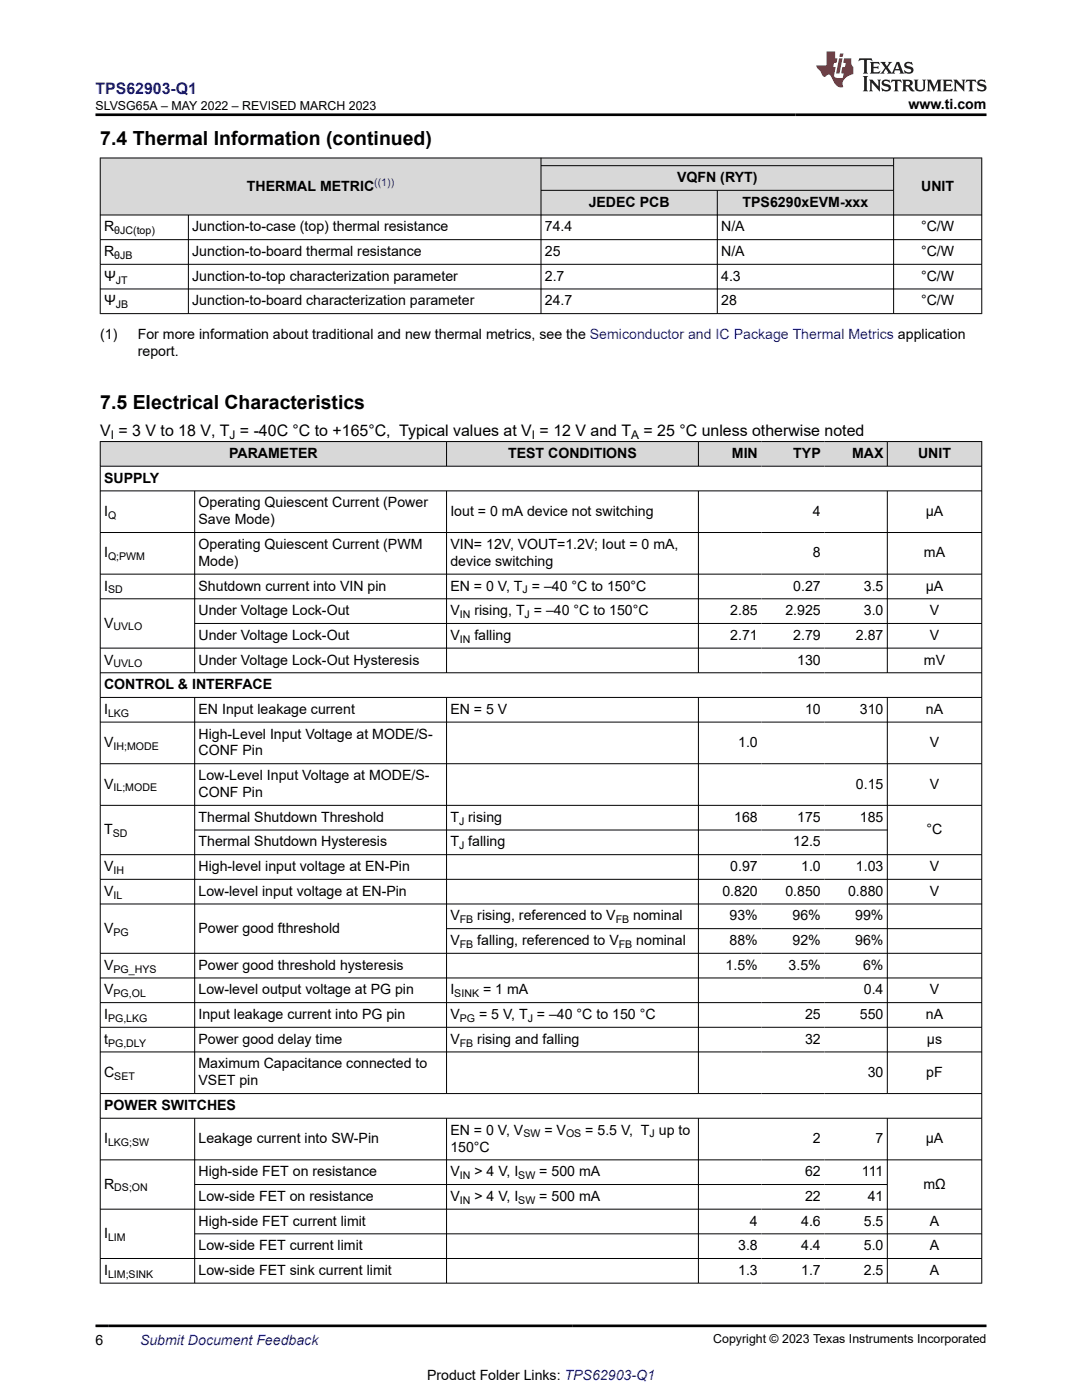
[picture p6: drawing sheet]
<svg xmlns="http://www.w3.org/2000/svg" width="216mm" height="279mm" viewBox="0 0 216 279" stroke-linecap="round" stroke-linejoin="round" font-family="sans-serif">
<defs><g id="words">
<g font-size="3.9">
<text x="20" y="28.8">7.4 Thermal Information (continued)</text>
<text x="20" y="81.6">7.5 Electrical Characteristics</text>
</g>
<text font-size="3.2" fill="#00f" x="19" y="18.7">TPS62903-Q1</text>
<g font-size="3.2">
<text x="20" y="87.1">V = 3 V to 18 V, T = -40C °C to +165°C, Typical values at V = 12 V and T</text>
<text x="128.4" y="87.1">= 25 °C unless otherwise noted</text>
</g>
<g font-size="2.8">
<text x="181.3" y="21.8">www.ti.com</text>
<text x="49.3" y="38">THERMAL METRIC</text>
<text x="117.5" y="41.3">JEDEC PCB</text>
<text x="135.1" y="36.3">VQFN (RYT)</text>
<text x="148.2" y="41.3">TPS6290xEVM-xxx</text>
<text x="183.8" y="38">UNIT</text>
<text x="20.8" y="46.2">R</text>
<text x="38.4" y="46.2">Junction-to-case (top) thermal resistance</text>
<text x="108.7" y="46.2">74.4</text>
<text x="143.9" y="46.2">N/A</text>
<text x="183.8" y="46.2">°C/W</text>
<text x="20.8" y="51.1">R</text>
<text x="38.4" y="51.1">Junction-to-board thermal resistance</text>
<text x="108.7" y="51.1">25</text>
<text x="143.9" y="51.1">N/A</text>
<text x="183.8" y="51.1">°C/W</text>
<text x="20.8" y="56">Ψ</text>
<text x="38.4" y="56">Junction-to-top characterization parameter</text>
<text x="108.7" y="56">2.7</text>
<text x="143.9" y="56">4.3</text>
<text x="183.8" y="56">°C/W</text>
<text x="20.8" y="60.9">Ψ</text>
<text x="38.4" y="60.9">Junction-to-board characterization parameter</text>
<text x="108.7" y="60.9">24.7</text>
<text x="143.9" y="60.9">28</text>
<text x="183.8" y="60.9">°C/W</text>
<text x="20" y="67.7">(1)</text>
<text x="27.5" y="71.1">report.</text>
<text x="27.5" y="67.7">For more information about traditional and new thermal metrics, see the Semiconductor and IC Package Thermal Metrics application</text>
<text x="45.7" y="91.4">PARAMETER</text>
<text x="101.4" y="91.4">TEST CONDITIONS</text>
<text x="146" y="91.4">MIN</text>
<text x="158.3" y="91.4">TYP</text>
<text x="170" y="91.4">MAX</text>
<text x="183.2" y="91.4">UNIT</text>
<text x="20.8" y="96.3">SUPPLY</text>
<text x="39.6" y="101.2">Operating Quiescent Current (Power</text>
<text x="20.8" y="102.9">I</text>
<text x="39.6" y="104.6">Save Mode)</text>
<text x="89.9" y="102.9">Iout = 0 mA device not switching</text>
<text x="162.2" y="102.9">4</text>
<text x="184.7" y="102.9">µA</text>
<text x="20.8" y="111.2">I</text>
<text x="39.6" y="109.5">Operating Quiescent Current (PWM</text>
<text x="39.6" y="112.9">Mode)</text>
<text x="89.9" y="109.5">VIN= 12V, VOUT=1.2V; Iout = 0 mA,</text>
<text x="89.9" y="112.9">device switching</text>
<text x="162.2" y="111.2">8</text>
<text x="184.4" y="111.2">mA</text>
<text x="20.8" y="117.9">I</text>
<text x="39.6" y="117.9">Shutdown current into VIN pin</text>
<text x="89.9" y="117.9">EN = 0 V, T = –40 °C to 150°C</text>
<text x="158.3" y="117.9">0.27</text>
<text x="172.4" y="117.9">3.5</text>
<text x="184.7" y="117.9">µA</text>
<text x="20.8" y="125.2">V</text>
<text x="39.6" y="122.8">Under Voltage Lock-Out</text>
<text x="89.9" y="122.8">V</text>
<text x="94.7" y="122.8">rising, T = –40 °C to 150°C</text>
<text x="145.7" y="122.8">2.85</text>
<text x="156.7" y="122.8">2.925</text>
<text x="172.4" y="122.8">3.0</text>
<text x="185.5" y="122.8">V</text>
<text x="39.6" y="127.7">Under Voltage Lock-Out</text>
<text x="89.9" y="127.7">V</text>
<text x="94.7" y="127.7">falling</text>
<text x="145.7" y="127.7">2.71</text>
<text x="158.3" y="127.7">2.79</text>
<text x="170.8" y="127.7">2.87</text>
<text x="185.5" y="127.7">V</text>
<text x="20.8" y="132.6">V</text>
<text x="20.8" y="137.5">CONTROL &amp; INTERFACE</text>
<text x="39.6" y="132.6">Under Voltage Lock-Out Hysteresis</text>
<text x="159.1" y="132.6">130</text>
<text x="184.4" y="132.6">mV</text>
<text x="20.8" y="142.5">I</text>
<text x="39.6" y="142.5">EN Input leakage current</text>
<text x="89.9" y="142.5">EN = 5 V</text>
<text x="160.6" y="142.5">10</text>
<text x="171.6" y="142.5">310</text>
<text x="184.7" y="142.5">nA</text>
<text x="20.8" y="149.1">V</text>
<text x="39.6" y="147.4">High-Level Input Voltage at MODE/S-</text>
<text x="147.3" y="149.1">1.0</text>
<text x="185.5" y="149.1">V</text>
<text x="39.6" y="150.8">CONF Pin</text>
<text x="39.6" y="155.7">Low-Level Input Voltage at MODE/S-</text>
<text x="20.8" y="157.4">V</text>
<text x="39.6" y="159.1">CONF Pin</text>
<text x="170.8" y="157.4">0.15</text>
<text x="185.5" y="157.4">V</text>
<text x="20.8" y="166.5">T</text>
<text x="39.6" y="164">Thermal Shutdown Threshold</text>
<text x="89.9" y="164">T rising</text>
<text x="146.5" y="164">168</text>
<text x="159.1" y="164">175</text>
<text x="171.6" y="164">185</text>
<text x="184.9" y="166.5">°C</text>
<text x="20.8" y="173.8">V</text>
<text x="39.6" y="168.9">Thermal Shutdown Hysteresis</text>
<text x="39.6" y="173.8">High-level input voltage at EN-Pin</text>
<text x="89.9" y="168.9">T falling</text>
<text x="145.7" y="173.8">0.97</text>
<text x="158.3" y="168.9">12.5</text>
<text x="159.9" y="173.8">1.0</text>
<text x="170.8" y="173.8">1.03</text>
<text x="185.5" y="173.8">V</text>
<text x="20.8" y="178.8">V</text>
<text x="39.6" y="178.8">Low-level input voltage at EN-Pin</text>
<text x="144.2" y="178.8">0.820</text>
<text x="156.7" y="178.8">0.850</text>
<text x="169.2" y="178.8">0.880</text>
<text x="185.5" y="178.8">V</text>
<text x="89.9" y="183.7">V</text>
<text x="95.2" y="183.7">rising, referenced to V</text>
<text x="126.3" y="183.7">nominal</text>
<text x="145.6" y="183.7">93%</text>
<text x="158.1" y="183.7">96%</text>
<text x="170.6" y="183.7">99%</text>
<text x="20.8" y="186.1">V</text>
<text x="39.6" y="186.1">Power good fthreshold</text>
<text x="89.9" y="188.6">V</text>
<text x="95.2" y="188.6">falling, referenced to V</text>
<text x="127" y="188.6">nominal</text>
<text x="145.6" y="188.6">88%</text>
<text x="158.1" y="188.6">92%</text>
<text x="170.6" y="188.6">96%</text>
<text x="20.8" y="193.5">V</text>
<text x="39.6" y="193.5">Power good threshold hysteresis</text>
<text x="144.8" y="193.5">1.5%</text>
<text x="157.4" y="193.5">3.5%</text>
<text x="172.2" y="193.5">6%</text>
<text x="20.8" y="198.4">V</text>
<text x="20.8" y="203.4">I</text>
<text x="39.6" y="198.4">Low-level output voltage at PG pin</text>
<text x="39.6" y="203.4">Input leakage current into PG pin</text>
<text x="89.9" y="198.4">I</text>
<text x="89.9" y="203.4">V</text>
<text x="95.6" y="203.4">= 5 V, T = –40 °C to 150 °C</text>
<text x="96.4" y="198.4">= 1 mA</text>
<text x="160.6" y="203.4">25</text>
<text x="171.6" y="203.4">550</text>
<text x="172.4" y="198.4">0.4</text>
<text x="184.7" y="203.4">nA</text>
<text x="185.5" y="198.4">V</text>
<text x="20.8" y="208.3">t</text>
<text x="39.6" y="208.3">Power good delay time</text>
<text x="89.9" y="208.3">V</text>
<text x="95.2" y="208.3">rising and falling</text>
<text x="160.6" y="208.3">32</text>
<text x="185" y="208.3">µs</text>
<text x="20.8" y="214.9">C</text>
<text x="39.6" y="213.2">Maximum Capacitance connected to</text>
<text x="173.1" y="214.9">30</text>
<text x="184.8" y="214.9">pF</text>
<text x="20.8" y="221.5">POWER SWITCHES</text>
<text x="39.6" y="216.6">VSET pin</text>
<text x="89.9" y="226.4">EN = 0 V, V</text>
<text x="108.6" y="226.4">= V</text>
<text x="116.8" y="226.4">= 5.5 V, T up to</text>
<text x="20.8" y="228.1">I</text>
<text x="39.6" y="228.1">Leakage current into SW-Pin</text>
<text x="89.9" y="229.8">150°C</text>
<text x="162.2" y="228.1">2</text>
<text x="174.7" y="228.1">7</text>
<text x="184.7" y="228.1">µA</text>
<text x="20.8" y="237.2">R</text>
<text x="39.6" y="234.7">High-side FET on resistance</text>
<text x="39.6" y="239.7">Low-side FET on resistance</text>
<text x="89.9" y="234.7">V</text>
<text x="89.9" y="239.7">V</text>
<text x="94.7" y="234.7">&gt; 4 V, I</text>
<text x="94.7" y="239.7">&gt; 4 V, I</text>
<text x="107.6" y="234.7">= 500 mA</text>
<text x="107.6" y="239.7">= 500 mA</text>
<text x="160.6" y="234.7">62</text>
<text x="160.6" y="239.7">22</text>
<text x="172" y="234.7">111</text>
<text x="173.1" y="239.7">41</text>
<text x="184.2" y="237.2">mΩ</text>
<text x="39.6" y="244.6">High-side FET current limit</text>
<text x="149.7" y="244.6">4</text>
<text x="159.9" y="244.6">4.6</text>
<text x="172.4" y="244.6">5.5</text>
<text x="185.5" y="244.6">A</text>
<text x="20.8" y="247.1">I</text>
<text x="39.6" y="249.5">Low-side FET current limit</text>
<text x="147.3" y="249.5">3.8</text>
<text x="159.9" y="249.5">4.4</text>
<text x="172.4" y="249.5">5.0</text>
<text x="185.5" y="249.5">A</text>
<text x="20.8" y="254.4">I</text>
<text x="39.6" y="254.4">Low-side FET sink current limit</text>
<text x="147.3" y="254.4">1.3</text>
<text x="159.9" y="254.4">1.7</text>
<text x="172.4" y="254.4">2.5</text>
<text x="185.5" y="254.4">A</text>
<text x="19" y="268.4">6</text>
<text x="85.2" y="275.3">Product Folder Links: TPS62903-Q1</text>
</g>
<text font-size="2.8" fill="#00f" x="27.9" y="268.4">Submit Document Feedback</text>
<g font-size="2.5">
<text x="19.1" y="21.9">SLVSG65A – MAY 2022 – REVISED MARCH 2023</text>
<text x="142.3" y="268.1">Copyright © 2023 Texas Instruments Incorporated</text>
</g>
<g font-size="2.4">
<text x="22.1" y="87.7">I</text>
<text x="45.8" y="87.7">J</text>
<text x="106.1" y="87.7">I</text>
<text x="125.9" y="87.7">A</text>
</g>
<text font-size="2.1" fill="#00f" x="74.7" y="37.1">((1))</text>
<g font-size="2.1">
<text x="22.8" y="46.7">θJC(top)</text>
<text x="22.8" y="51.7">θJB</text>
<text x="23.1" y="56.6">JT</text>
<text x="23.1" y="61.5">JB</text>
<text x="21.6" y="103.5">Q</text>
<text x="21.6" y="111.8">Q;PWM</text>
<text x="21.6" y="118.4">SD</text>
<text x="104.3" y="118.4">J</text>
<text x="22.6" y="125.8">UVLO</text>
<text x="91.8" y="123.3">IN</text>
<text x="104.7" y="123.3">J</text>
<text x="91.8" y="128.3">IN</text>
<text x="22.6" y="133.2">UVLO</text>
<text x="21.6" y="143">LKG</text>
<text x="22.6" y="149.6">IH;MODE</text>
<text x="22.6" y="157.9">IL;MODE</text>
<text x="22.5" y="167">SD</text>
<text x="91.6" y="164.6">J</text>
<text x="91.6" y="169.5">J</text>
<text x="22.6" y="174.4">IH</text>
<text x="22.6" y="179.3">IL</text>
<text x="91.8" y="184.2">FB</text>
<text x="122.9" y="184.2">FB</text>
<text x="22.6" y="186.7">PG</text>
<text x="91.8" y="189.2">FB</text>
<text x="123.5" y="189.2">FB</text>
<text x="22.6" y="194.1">PG_HYS</text>
<text x="21.6" y="203.9">PG,LKG</text>
<text x="22.6" y="199">PG,OL</text>
<text x="90.7" y="199">SINK</text>
<text x="91.8" y="203.9">PG</text>
<text x="105.3" y="203.9">J</text>
<text x="21.6" y="208.9">PG,DLY</text>
<text x="91.8" y="208.9">FB</text>
<text x="22.8" y="215.5">SET</text>
<text x="104.4" y="227">SW</text>
<text x="112.9" y="227">OS</text>
<text x="129.6" y="227">J</text>
<text x="21.6" y="228.7">LKG;SW</text>
<text x="22.8" y="237.8">DS;ON</text>
<text x="91.8" y="235.3">IN</text>
<text x="103.4" y="235.3">SW</text>
<text x="91.8" y="240.2">IN</text>
<text x="103.4" y="240.2">SW</text>
<text x="21.6" y="247.6">LIM</text>
<text x="21.6" y="255">LIM;SINK</text>
</g>
</g></defs>
<g fill="#d8d8d8">
<path d="M20 31.5h175.9v1.6h-175.9z" fill-rule="evenodd"/>
<path d="M20.1 31.6h87.8v11.2h-87.8z" fill-rule="evenodd"/>
<path d="M108 31.6h70.2v1.4h-70.2z" fill-rule="evenodd"/>
<path d="M178.4 31.6h17.4v11.2h-17.4z" fill-rule="evenodd"/>
<path d="M108 33.1h70.2v4.8h-70.2z" fill-rule="evenodd"/>
<path d="M108 38h35.1v4.8h-35.1z" fill-rule="evenodd"/>
<path d="M143.2 38h35v4.8h-35z" fill-rule="evenodd"/>
</g>
<g fill="none" stroke="#000" stroke-width=".2">
<path d="M19.9 31.5h176.1M20 31.5v31.2M107.9 31.5v31.2M107.9 33.1h70.5M107.9 38h70.5M143.1 38v24.7M178.3 31.5v31.2M195.9 31.5v31.2M19.9 42.9h176.1M19.9 47.8h176.1M19.9 52.7h176.1M19.9 57.7h176.1"/>
<path d="M37.6 42.9v19.8M19.9 62.6h176.1"/>
</g>
<g fill="#d8d8d8">
<path d="M20 88.1h175.9v4.9h-175.9z" fill-rule="evenodd"/>
<path d="M20.1 88.2h68.9v4.8h-68.9z" fill-rule="evenodd"/>
<path d="M89.2 88.2h50.1v4.8h-50.1z" fill-rule="evenodd"/>
<path d="M139.4 88.2h12.5v4.8h-12.5z" fill-rule="evenodd"/>
<path d="M151.9 88.2h12.6v4.8h-12.6z" fill-rule="evenodd"/>
<path d="M164.5 88.2h12.5v4.8h-12.5z" fill-rule="evenodd"/>
<path d="M177.1 88.2h18.7v4.8h-18.7z" fill-rule="evenodd"/>
</g>
<g fill="none" stroke="#000" stroke-width=".2">
<path d="M19.9 88.1h176.1M19.9 93h176.1M19.9 98h176.1M20 88.1v168M38.8 98v36.3M89.1 88.1v5M89.1 98v36.3M139.4 88.1v5M139.4 98v36.3M177.1 88.1v5M177.1 98v36.3M195.9 88.1v168"/>
<path d="M19.9 106.3h176.1M19.9 114.6h176.1M19.9 119.5h176.1M19.9 129.3h176.1M19.9 134.3h176.1M19.9 139.2h176.1M38.8 139.2v79.1M38.8 124.4h157.2M89.1 139.2v79.1M139.4 139.2v79.1M177.1 139.2v79.1M19.9 144.1h176.1"/>
<path d="M19.9 152.4h176.1M19.9 160.7h176.1M19.9 170.6h176.1M19.9 175.5h176.1M38.8 165.6h138.3M19.9 180.4h176.1M19.9 190.3h176.1M19.9 195.2h176.1M89.1 185.3h106.9M19.9 200.1h176.1M19.9 205h176.1M19.9 209.9h176.1"/>
<path d="M19.9 218.2h176.1M19.9 223.2h176.1M19.9 231.5h176.1M38.8 223.2v32.9M38.8 236.4h138.3M89.1 223.2v32.9M139.4 223.2v32.9M177.1 223.2v32.9M19.9 241.3h176.1M19.9 251.2h176.1M19.9 256.1h176.1M38.8 246.2h157.2"/>
</g>
<path d="M171.5 11.6l-.2 .6 .5-.2h.6v.1v2.2l-.2 .4h1l-.2-.4v-2.2v-.1h.5l.5 .2-.1-.6zM173.6 12.4l.2 .3v1.6l-.2 .4h1.9l.1-.6a1.08 1.08 0 0 1-1.3 .2v-.7h.6l.4 .2v-.7l-.4 .2h-.6v-.5l.2-.2a1 1 0 0 1 1 .3l-.1-.5zM175.7 12.4l.9 1.1-1 1.2h.9l-.2-.2 .5-.8 .4 .8-.2 .2h1.6l-.2-.2 .2-.5h.9l.1 .5-.1 .2h.9l-.2-.4-.8-1.9h-.5l-.9 2.1-.9-1.1 .9-1h-.8l.2 .2-.4 .6-.4-.6 .2-.2zM179 12.8l.4 1h-.7zM180.7 12.5a.65 .65 0 0 0-.2 .7 .65 .65 0 0 0 .6 .5l.6 .1 .1 .3a.79 .79 0 0 1-.7 .4 .79 .79 0 0 1-.7-.5l.1 .7 .2-.1a.93 .93 0 0 0 1.1 0 .93 .93 0 0 0 .4-.9 1.46 1.46 0 0 0-1.2-.6l-.1-.3a1.09 1.09 0 0 1 1.2 .2l-.2-.6-.1 .1-.5-.2zM172.2 15.2l.2 .4v2.2l-.2 .4h1l-.2-.4v-2.2l.2-.4zM173.4 15.9l.2 .4v1.5l-.2 .4h.8l-.3-.4 .1-1.3 1.6 1.8v-2l.2-.4h-.7l.1 .2 .1 1.1-1.2-1.3zM176.2 16a.65 .65 0 0 0-.2 .8 .65 .65 0 0 0 .6 .4l.6 .2 .1 .2a.79 .79 0 0 1-.7 .4 .79 .79 0 0 1-.7-.5l.1 .7 .2-.1a.93 .93 0 0 0 1.1 .1 .93 .93 0 0 0 .4-1 1.46 1.46 0 0 0-1.2-.5l-.1-.4a1.09 1.09 0 0 1 1.2 .2l-.1-.6-.2 .1-.5-.1zM177.9 15.9l-.1 .6a.63 .63 0 0 1 .8-.3v1.6l-.3 .4h1l-.2-.4v-1.6a.66 .66 0 0 1 .8 .3l-.1-.6zM180 15.9l.2 .4v1.5l-.2 .4h1l-.2-.2-.1-.7h.5l.1 .2a.79 .79 0 0 0 1.2 .6l-1-.9a.61 .61 0 0 0 .6-.6 .61 .61 0 0 0-.5-.7zM180.8 16.2h.1a.47 .47 0 0 1 .5 .1 .47 .47 0 0 1 .1 .5l-.1 .1-.7 .1zM182.3 15.9l.2 .2a2.27 2.27 0 0 0 .4 2 1.04 1.04 0 0 0 1.7-.7v-1.3l.2-.2h-.8l.2 .4v1.1a.6 .6 0 0 1-.6 .6 .6 .6 0 0 1-.6-.6v-1.1l.3-.4zM184.9 15.9l.2 .4v1.5l-.2 .4h.8l-.3-.4v-1.4l.9 1.9 .9-1.9v1.4l-.3 .4h1l-.2-.4v-1.5l.2-.4h-.8l-.7 1.5-.6-1.5zM188.1 15.9l.2 .4v1.5l-.2 .4h1.9l.1-.6a1.09 1.09 0 0 1-1.3 .2v-.7h.6l.4 .2v-.6l-.4 .2h-.6v-.6l.2-.1a1.01 1.01 0 0 1 1 .3l-.1-.6zM190.2 15.9l.3 .4v1.5l-.3 .4h.8l-.2-.4v-1.3l1.6 1.8v-2l.2-.4h-.7l.2 .2v1.1l-1.2-1.3zM192.8 15.9l-.1 .6a.63 .63 0 0 1 .8-.3v1.6l-.3 .4h1l-.2-.4v-1.6a.66 .66 0 0 1 .8 .3l-.1-.6zM195.2 16a.65 .65 0 0 0-.2 .8 .65 .65 0 0 0 .6 .4l.6 .2 .2 .2a.79 .79 0 0 1-.7 .4 .79 .79 0 0 1-.7-.5l.1 .7 .2-.1a.93 .93 0 0 0 1 .1 .93 .93 0 0 0 .5-1 1.46 1.46 0 0 0-1.3-.5v-.4a1.09 1.09 0 0 1 1.2 .2l-.2-.6-.2 .1-.5-.1z" fill="#231f20"/>
<path d="M164.9 10.3v2.7h-2l.1 .4 .8 1a.95 .95 0 0 0 1 .9 .59 .59 0 0 1 .5-.4 .59 .59 0 0 1 .5 .3l.4 .8a1.59 1.59 0 0 0 2.1 1.4 1.61 1.61 0 0 1 1-2.3l1-.3-.1-1.5a1.59 1.59 0 0 1-.3-1.7h-1.5l-.2 .9h.6l-.2 .9h-.5l-.2 .9v.3l.4 .1-.1 .9h-.7a.73 .73 0 0 1-1-.7l.3-1.5h-.5l.1-.9h.5l.2-.9h-.5v-1.3zM167.4 11.6l-.6 3.1h.7l.6-3.1zM167.6 10.7l-.1 .6h.7l.1-.6z" fill="#ed1c24"/>
<path d="M19 22.9h177.8M19 264.6h177.8" fill="none" stroke="#000" stroke-width=".53"/>
<use href="#words"/>
</svg>
